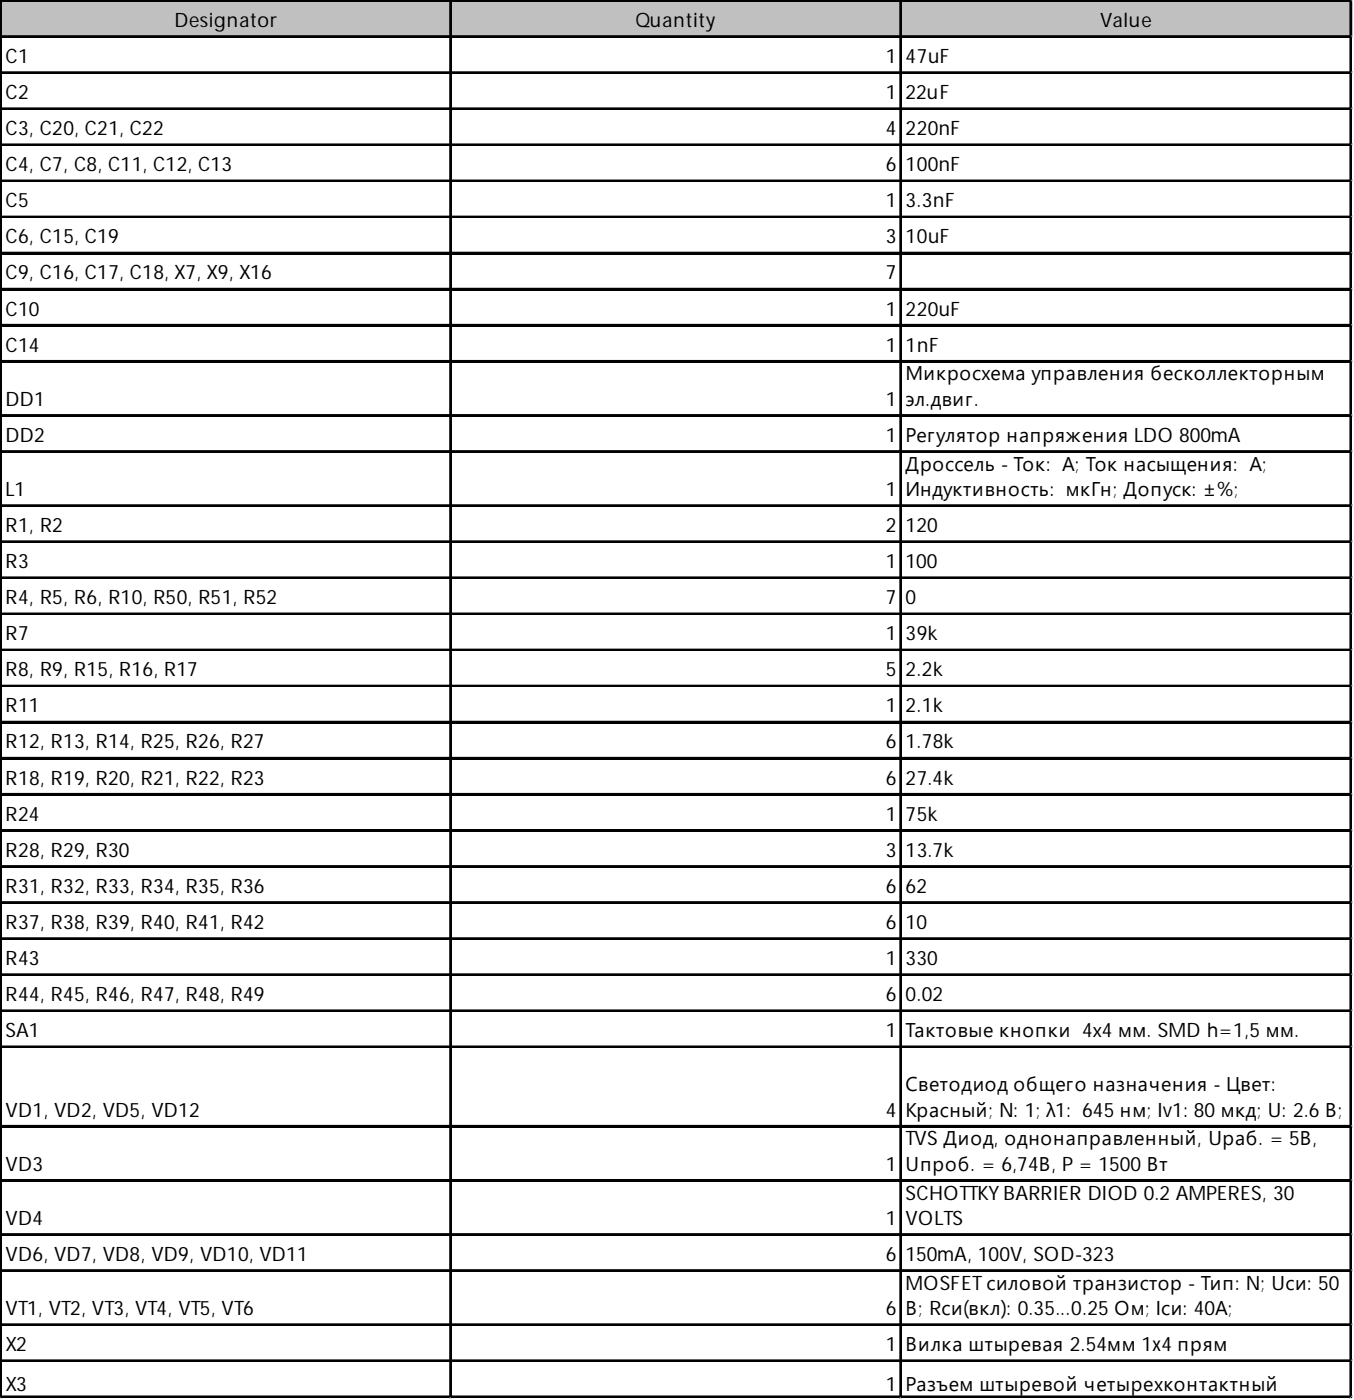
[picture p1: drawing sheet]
<svg xmlns="http://www.w3.org/2000/svg" width="207mm" height="214mm" viewBox="0 0 207 214" stroke-linecap="round" stroke-linejoin="round" font-family="sans-serif">
<defs><g id="words">
<g font-size="3">
<text x="26.8" y="4.1">Designator</text>
<text x="97.4" y="4.1">Quantity</text>
<text x="168.5" y="4.1">Value</text>
<text x=".8" y="9.6">C1</text>
<text x="135.7" y="9.6">1</text>
<text x="138.7" y="9.6">47uF</text>
<text x=".8" y="15.2">C2</text>
<text x="135.7" y="15.2">1</text>
<text x="138.7" y="15.2">22uF</text>
<text x=".8" y="20.7">C3, C20, C21, C22</text>
<text x="135.7" y="20.7">4</text>
<text x="138.7" y="20.7">220nF</text>
<text x=".8" y="26.2">C4, C7, C8, C11, C12, C13</text>
<text x="135.7" y="26.2">6</text>
<text x="138.7" y="26.2">100nF</text>
<text x=".8" y="31.8">C5</text>
<text x="135.7" y="31.8">1</text>
<text x="138.7" y="31.8">3.3nF</text>
<text x=".8" y="37.3">C6, C15, C19</text>
<text x="135.7" y="37.3">3</text>
<text x="138.7" y="37.3">10uF</text>
<text x=".8" y="42.8">C9, C16, C17, C18, X7, X9, X16</text>
<text x="135.7" y="42.8">7</text>
<text x=".8" y="48.3">C10</text>
<text x=".8" y="53.9">C14</text>
<text x="135.7" y="48.3">1</text>
<text x="135.7" y="53.9">1</text>
<text x="138.7" y="48.3">220uF</text>
<text x="138.7" y="53.9">1nF</text>
<text x="138.7" y="58.3">Микросхема управления бесколлекторным</text>
<text x=".8" y="62.2">DD1</text>
<text x="135.7" y="62.2">1</text>
<text x="138.7" y="62.2">эл.двиг.</text>
<text x=".8" y="67.7">DD2</text>
<text x="135.7" y="67.7">1</text>
<text x="138.7" y="67.7">Регулятор напряжения LDO 800mA</text>
<text x=".8" y="76">L1</text>
<text x="135.7" y="76">1</text>
<text x="138.7" y="72.1">Дроссель - Ток: А; Ток насыщения: А;</text>
<text x="138.7" y="76">Индуктивность: мкГн; Допуск: ±%;</text>
<text x=".8" y="81.5">R1, R2</text>
<text x="135.7" y="81.5">2</text>
<text x="138.7" y="81.5">120</text>
<text x=".8" y="87">R3</text>
<text x="135.7" y="87">1</text>
<text x="138.7" y="87">100</text>
<text x=".8" y="92.6">R4, R5, R6, R10, R50, R51, R52</text>
<text x="135.7" y="92.6">7</text>
<text x="138.7" y="92.6">0</text>
<text x=".8" y="98.1">R7</text>
<text x="135.7" y="98.1">1</text>
<text x="138.7" y="98.1">39k</text>
<text x=".8" y="103.6">R8, R9, R15, R16, R17</text>
<text x="135.7" y="103.6">5</text>
<text x="138.7" y="103.6">2.2k</text>
<text x=".8" y="109.1">R11</text>
<text x="135.7" y="109.1">1</text>
<text x="138.7" y="109.1">2.1k</text>
<text x=".8" y="114.7">R12, R13, R14, R25, R26, R27</text>
<text x="135.7" y="114.7">6</text>
<text x="138.7" y="114.7">1.78k</text>
<text x=".8" y="120.2">R18, R19, R20, R21, R22, R23</text>
<text x=".8" y="125.7">R24</text>
<text x="135.7" y="120.2">6</text>
<text x="135.7" y="125.7">1</text>
<text x="138.7" y="120.2">27.4k</text>
<text x="138.7" y="125.7">75k</text>
<text x=".8" y="131.3">R28, R29, R30</text>
<text x="135.7" y="131.3">3</text>
<text x="138.7" y="131.3">13.7k</text>
<text x=".8" y="136.8">R31, R32, R33, R34, R35, R36</text>
<text x="135.7" y="136.8">6</text>
<text x="138.7" y="136.8">62</text>
<text x=".8" y="142.3">R37, R38, R39, R40, R41, R42</text>
<text x="135.7" y="142.3">6</text>
<text x="138.7" y="142.3">10</text>
<text x=".8" y="147.8">R43</text>
<text x="135.7" y="147.8">1</text>
<text x="138.7" y="147.8">330</text>
<text x=".8" y="153.4">R44, R45, R46, R47, R48, R49</text>
<text x="135.7" y="153.4">6</text>
<text x="138.7" y="153.4">0.02</text>
<text x=".8" y="158.9">SA1</text>
<text x="135.7" y="158.9">1</text>
<text x="138.7" y="158.9">Тактовые кнопки 4х4 мм. SMD h=1,5 мм.</text>
<text x="138.7" y="167.2">Светодиод общего назначения - Цвет:</text>
<text x=".8" y="171.1">VD1, VD2, VD5, VD12</text>
<text x="135.7" y="171.1">4</text>
<text x="138.7" y="171.1">Красный; N: 1; λ1: 645 нм; Iv1: 80 мкд; U: 2.6 В;</text>
<text x=".8" y="179.4">VD3</text>
<text x="135.7" y="179.4">1</text>
<text x="138.7" y="175.5">TVS Диод, однонаправленный, Uраб. = 5В,</text>
<text x="138.7" y="179.4">Uпроб. = 6,74В, P = 1500 Вт</text>
<text x="138.7" y="183.8">SCHOTTKY BARRIER DIOD 0.2 AMPERES, 30</text>
<text x=".8" y="187.6">VD4</text>
<text x="135.7" y="187.6">1</text>
<text x="138.7" y="187.6">VOLTS</text>
<text x=".8" y="193.2">VD6, VD7, VD8, VD9, VD10, VD11</text>
<text x="135.7" y="193.2">6</text>
<text x="138.7" y="193.2">150mA, 100V, SOD-323</text>
<text x="138.7" y="197.6">MOSFET силовой транзистор - Тип: N; Uси: 50</text>
<text x=".8" y="201.5">VT1, VT2, VT3, VT4, VT5, VT6</text>
<text x="135.7" y="201.5">6</text>
<text x="138.7" y="201.5">В; Rси(вкл): 0.35...0.25 Ом; Iси: 40А;</text>
<text x=".8" y="207">X2</text>
<text x="135.7" y="207">1</text>
<text x="138.7" y="207">Вилка штыревая 2.54мм 1x4 прям</text>
<text x=".8" y="213.1">X3</text>
<text x="135.7" y="213.1">1</text>
<text x="138.7" y="213.1">Разъем штыревой четырехконтактный</text>
</g>
</g></defs>
<path d="M.2 .2h206.9v5.6h-206.9z" fill="#c0c0c0"/>
<g fill="none" stroke="#000" stroke-width=".28">
<path d="M0 0v214.2M.1 0v214.2M.3 0h206.8M.3 .1h206.8M.3 5.5h206.8M.3 5.7h206.8M.3 11.1h206.8M.3 11.2h206.8M.3 16.6h206.8M.3 16.7h206.8M69 .3v213.9M69.1 .3v213.9"/>
<path d="M137.9 .3v213.9M138.1 .3v213.9M206.9 .3v213.9M207 .3v213.9M.3 22.1h206.8M.3 22.3h206.8M.3 27.6h206.8M.3 27.8h206.8M.3 33.2h206.8M.3 33.3h206.8M.3 38.7h206.8M.3 38.8h206.8"/>
<path d="M.3 44.2h206.8M.3 44.4h206.8M.3 49.8h206.8M.3 49.9h206.8M.3 55.3h206.8M.3 55.4h206.8M.3 63.6h206.8M.3 63.7h206.8M.3 69.1h206.8M.3 69.2h206.8M.3 77.4h206.8M.3 77.5h206.8"/>
<path d="M.3 82.9h206.8M.3 83.1h206.8M.3 88.5h206.8M.3 88.6h206.8M.3 94h206.8M.3 94.1h206.8M.3 99.5h206.8M.3 99.6h206.8M.3 105h206.8M.3 105.2h206.8M.3 110.6h206.8M.3 110.7h206.8"/>
<path d="M.3 116.1h206.8M.3 116.2h206.8M.3 121.6h206.8M.3 121.8h206.8M.3 127.1h206.8M.3 127.3h206.8M.3 132.7h206.8M.3 132.8h206.8M.3 138.2h206.8M.3 138.3h206.8M.3 143.7h206.8M.3 143.9h206.8"/>
<path d="M.3 149.3h206.8M.3 149.4h206.8M.3 154.8h206.8M.3 154.9h206.8M.3 160.3h206.8M.3 160.5h206.8M.3 172.5h206.8M.3 172.6h206.8M.3 180.8h206.8M.3 180.9h206.8M.3 189.1h206.8M.3 189.2h206.8"/>
<path d="M.3 194.6h206.8M.3 194.7h206.8M.3 202.9h206.8M.3 203h206.8M.3 208.4h206.8M.3 208.5h206.8M.3 213.9h206.8M.3 214.1h206.8"/>
</g>
<path d="M0 214.2v.1" fill="none" stroke="#d0d7e5" stroke-width=".28"/>
<path d="M0 214.2l.3 .1z" fill="#d0d7e5"/>
<path d="M69 214.2v.1" fill="none" stroke="#d0d7e5" stroke-width=".28"/>
<path d="M69 214.2l.2 .1z" fill="#d0d7e5"/>
<path d="M137.9 214.2v.1" fill="none" stroke="#d0d7e5" stroke-width=".28"/>
<path d="M137.9 214.2l.3 .1z" fill="#d0d7e5"/>
<path d="M206.9 214.2v.1" fill="none" stroke="#d0d7e5" stroke-width=".28"/>
<path d="M206.9 214.2l.2 .1z" fill="#d0d7e5"/>
<path d="M207.1 0h.1" fill="none" stroke="#d0d7e5" stroke-width=".28"/>
<path d="M207.1 0l.1 .3z" fill="#d0d7e5"/>
<path d="M207.1 5.5h.1" fill="none" stroke="#d0d7e5" stroke-width=".28"/>
<path d="M207.1 5.5l.1 .3z" fill="#d0d7e5"/>
<path d="M207.1 11.1h.1" fill="none" stroke="#d0d7e5" stroke-width=".28"/>
<path d="M207.1 11.1l.1 .2z" fill="#d0d7e5"/>
<path d="M207.1 16.6h.1" fill="none" stroke="#d0d7e5" stroke-width=".28"/>
<path d="M207.1 16.6l.1 .3z" fill="#d0d7e5"/>
<path d="M207.1 22.1h.1" fill="none" stroke="#d0d7e5" stroke-width=".28"/>
<path d="M207.1 22.1l.1 .3z" fill="#d0d7e5"/>
<path d="M207.1 27.6h.1" fill="none" stroke="#d0d7e5" stroke-width=".28"/>
<path d="M207.1 27.6l.1 .3z" fill="#d0d7e5"/>
<path d="M207.1 33.2h.1" fill="none" stroke="#d0d7e5" stroke-width=".28"/>
<path d="M207.1 33.2l.1 .2z" fill="#d0d7e5"/>
<path d="M207.1 38.7h.1" fill="none" stroke="#d0d7e5" stroke-width=".28"/>
<path d="M207.1 38.7l.1 .3z" fill="#d0d7e5"/>
<path d="M207.1 44.2h.1" fill="none" stroke="#d0d7e5" stroke-width=".28"/>
<path d="M207.1 44.2l.1 .3z" fill="#d0d7e5"/>
<path d="M207.1 49.8h.1" fill="none" stroke="#d0d7e5" stroke-width=".28"/>
<path d="M207.1 49.8l.1 .2z" fill="#d0d7e5"/>
<path d="M207.1 55.3h.1" fill="none" stroke="#d0d7e5" stroke-width=".28"/>
<path d="M207.1 55.3l.1 .3z" fill="#d0d7e5"/>
<path d="M207.1 63.6h.1" fill="none" stroke="#d0d7e5" stroke-width=".28"/>
<path d="M207.1 63.6l.1 .3z" fill="#d0d7e5"/>
<path d="M207.1 69.1h.1" fill="none" stroke="#d0d7e5" stroke-width=".28"/>
<path d="M207.1 69.1l.1 .3z" fill="#d0d7e5"/>
<path d="M207.1 77.4h.1" fill="none" stroke="#d0d7e5" stroke-width=".28"/>
<path d="M207.1 77.4l.1 .3z" fill="#d0d7e5"/>
<path d="M207.1 82.9h.1" fill="none" stroke="#d0d7e5" stroke-width=".28"/>
<path d="M207.1 82.9l.1 .3z" fill="#d0d7e5"/>
<path d="M207.1 88.5h.1" fill="none" stroke="#d0d7e5" stroke-width=".28"/>
<path d="M207.1 88.5l.1 .2z" fill="#d0d7e5"/>
<path d="M207.1 94h.1" fill="none" stroke="#d0d7e5" stroke-width=".28"/>
<path d="M207.1 94l.1 .3z" fill="#d0d7e5"/>
<path d="M207.1 99.5h.1" fill="none" stroke="#d0d7e5" stroke-width=".28"/>
<path d="M207.1 99.5l.1 .3z" fill="#d0d7e5"/>
<path d="M207.1 105h.1" fill="none" stroke="#d0d7e5" stroke-width=".28"/>
<path d="M207.1 105l.1 .3z" fill="#d0d7e5"/>
<path d="M207.1 110.6h.1" fill="none" stroke="#d0d7e5" stroke-width=".28"/>
<path d="M207.1 110.6l.1 .2z" fill="#d0d7e5"/>
<path d="M207.1 116.1h.1" fill="none" stroke="#d0d7e5" stroke-width=".28"/>
<path d="M207.1 116.1l.1 .3z" fill="#d0d7e5"/>
<path d="M207.1 121.6h.1" fill="none" stroke="#d0d7e5" stroke-width=".28"/>
<path d="M207.1 121.6l.1 .3z" fill="#d0d7e5"/>
<path d="M207.1 127.1h.1" fill="none" stroke="#d0d7e5" stroke-width=".28"/>
<path d="M207.1 127.1l.1 .3z" fill="#d0d7e5"/>
<path d="M207.1 132.7h.1" fill="none" stroke="#d0d7e5" stroke-width=".28"/>
<path d="M207.1 132.7l.1 .3z" fill="#d0d7e5"/>
<path d="M207.1 138.2h.1" fill="none" stroke="#d0d7e5" stroke-width=".28"/>
<path d="M207.1 138.2l.1 .3z" fill="#d0d7e5"/>
<path d="M207.1 143.7h.1" fill="none" stroke="#d0d7e5" stroke-width=".28"/>
<path d="M207.1 143.7l.1 .3z" fill="#d0d7e5"/>
<path d="M207.1 149.3h.1" fill="none" stroke="#d0d7e5" stroke-width=".28"/>
<path d="M207.1 149.3l.1 .2z" fill="#d0d7e5"/>
<path d="M207.1 154.8h.1" fill="none" stroke="#d0d7e5" stroke-width=".28"/>
<path d="M207.1 154.8l.1 .3z" fill="#d0d7e5"/>
<path d="M207.1 160.3h.1" fill="none" stroke="#d0d7e5" stroke-width=".28"/>
<path d="M207.1 160.3l.1 .3z" fill="#d0d7e5"/>
<path d="M207.1 172.5h.1" fill="none" stroke="#d0d7e5" stroke-width=".28"/>
<path d="M207.1 172.5l.1 .3z" fill="#d0d7e5"/>
<path d="M207.1 180.8h.1" fill="none" stroke="#d0d7e5" stroke-width=".28"/>
<path d="M207.1 180.8l.1 .2z" fill="#d0d7e5"/>
<path d="M207.1 189.1h.1" fill="none" stroke="#d0d7e5" stroke-width=".28"/>
<path d="M207.1 189.1l.1 .2z" fill="#d0d7e5"/>
<path d="M207.1 194.6h.1" fill="none" stroke="#d0d7e5" stroke-width=".28"/>
<path d="M207.1 194.6l.1 .3z" fill="#d0d7e5"/>
<path d="M207.1 202.9h.1" fill="none" stroke="#d0d7e5" stroke-width=".28"/>
<path d="M207.1 202.9l.1 .3z" fill="#d0d7e5"/>
<path d="M207.1 208.4h.1" fill="none" stroke="#d0d7e5" stroke-width=".28"/>
<path d="M207.1 208.4l.1 .3z" fill="#d0d7e5"/>
<path d="M207.1 213.9h.1" fill="none" stroke="#d0d7e5" stroke-width=".28"/>
<path d="M207.1 213.9l.1 .3z" fill="#d0d7e5"/>
<use href="#words"/>
</svg>
